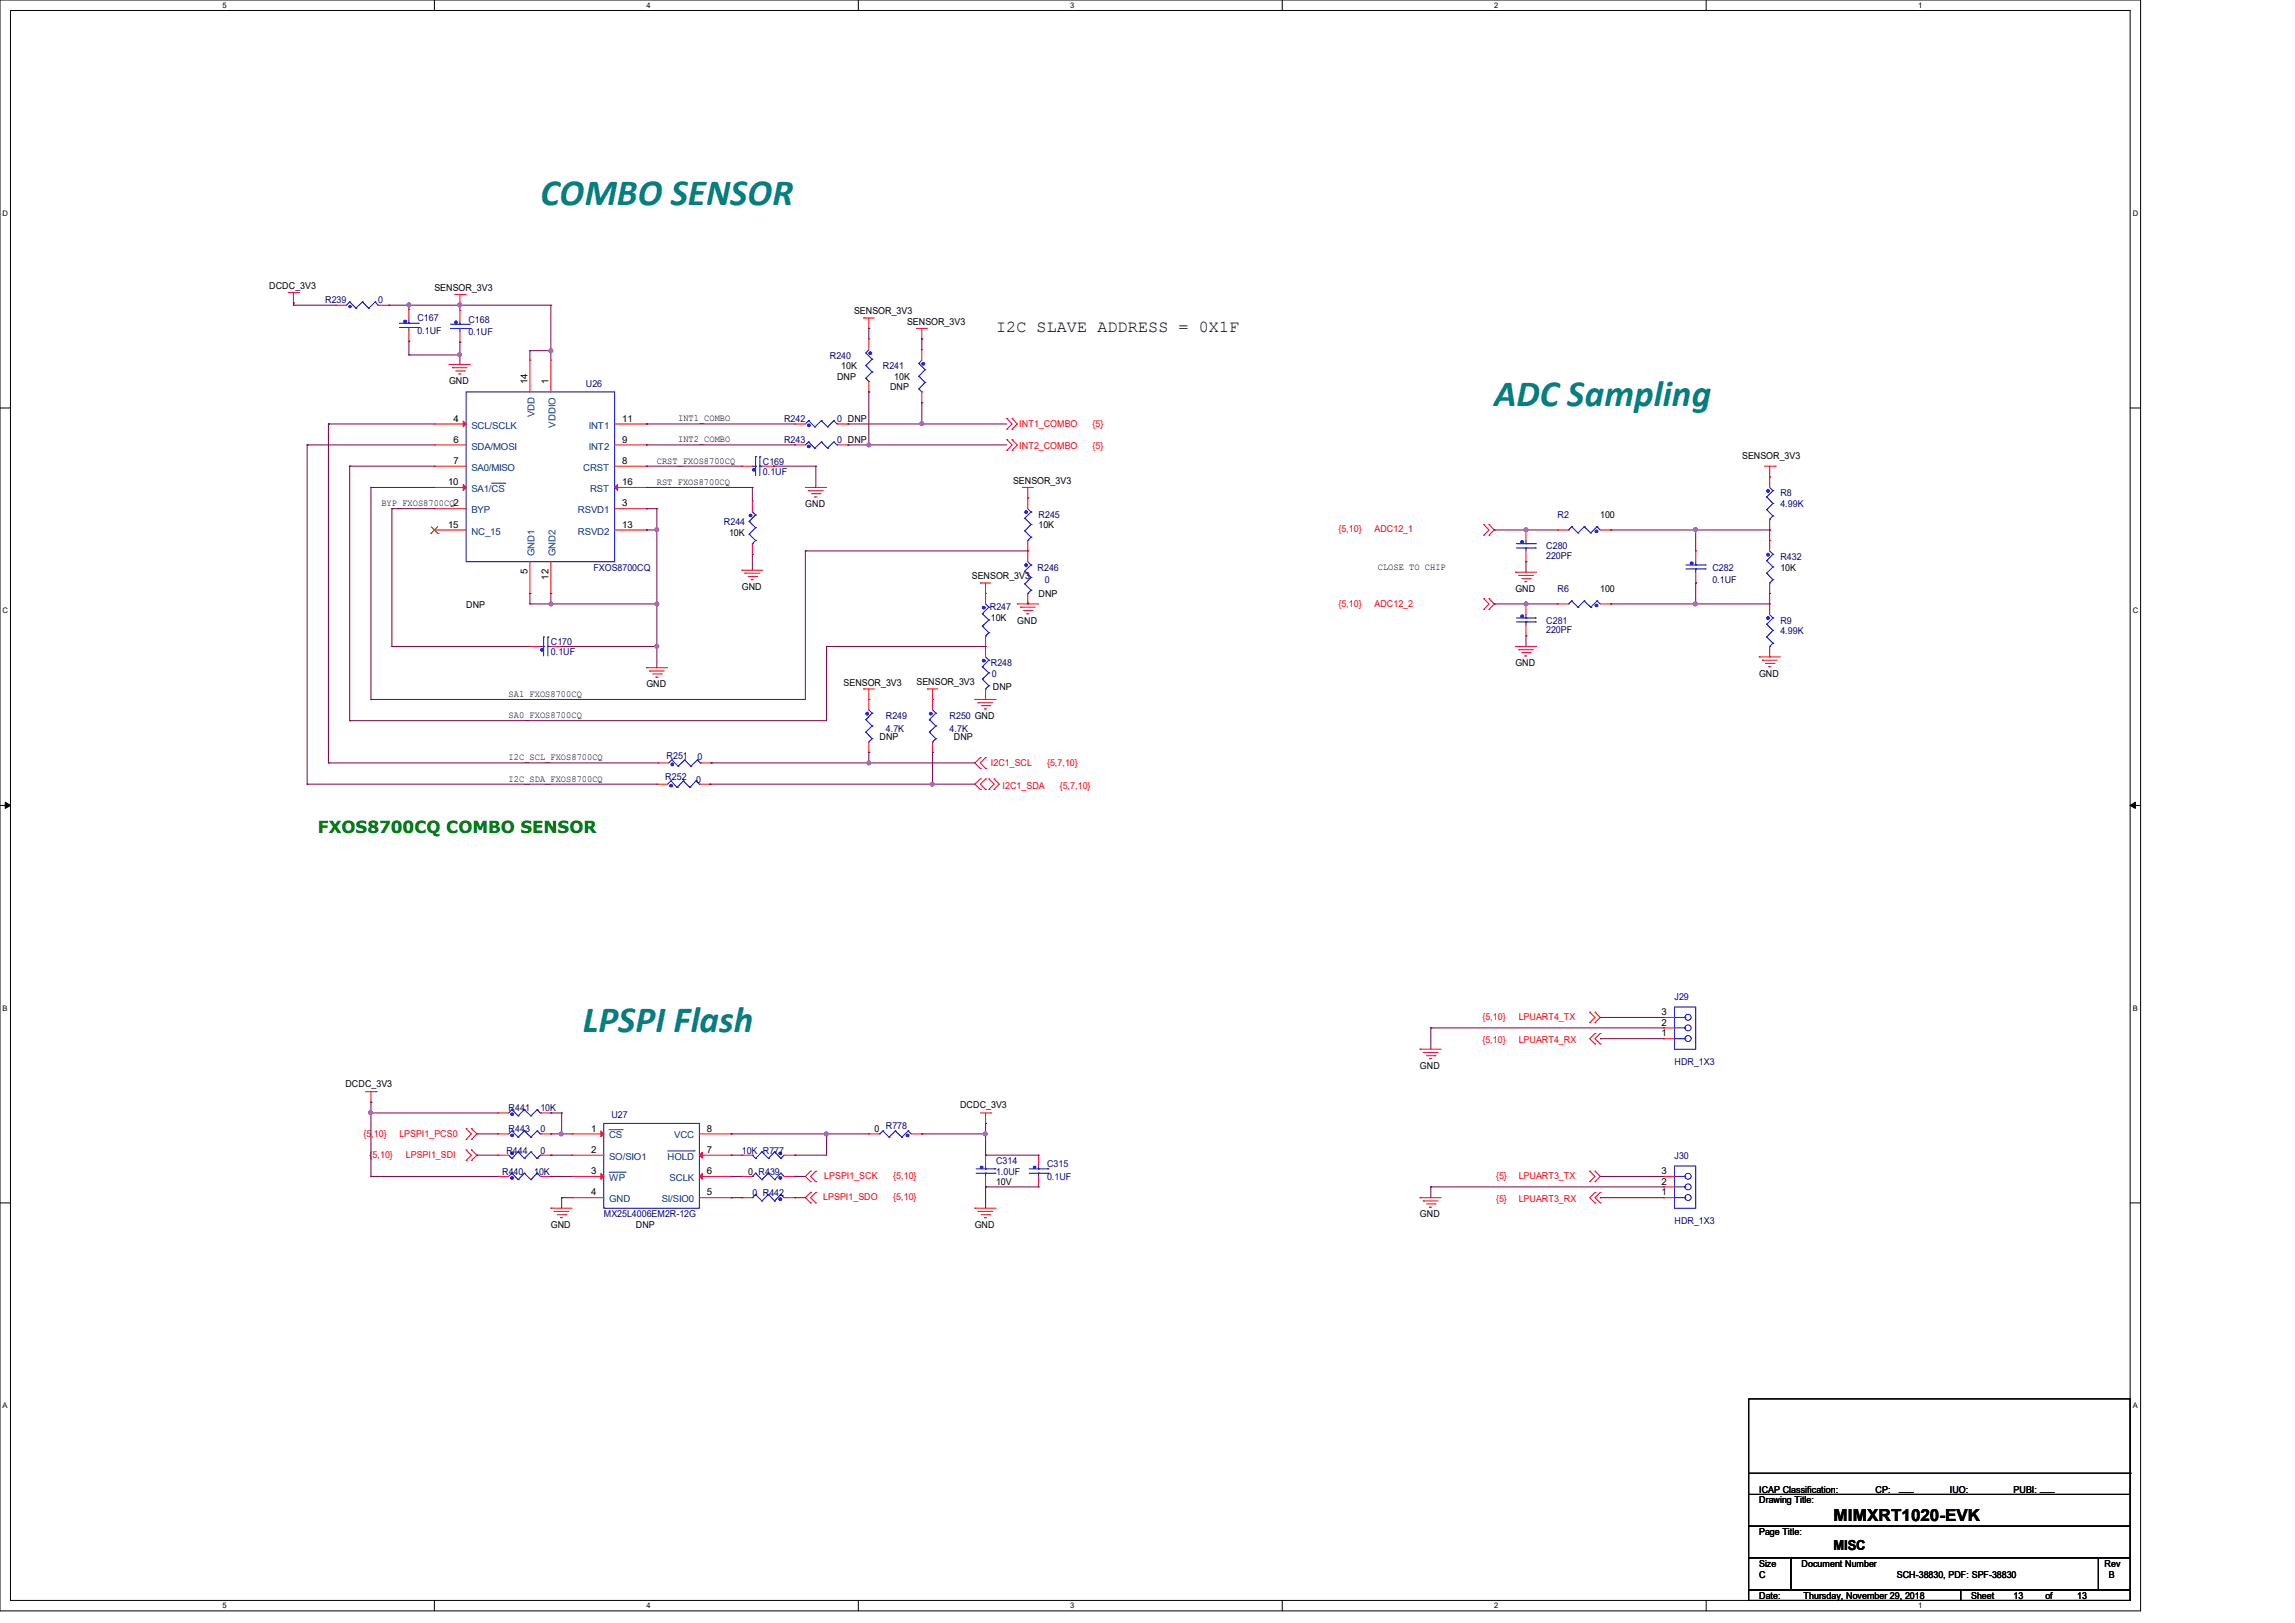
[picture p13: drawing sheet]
<svg xmlns="http://www.w3.org/2000/svg" width="297mm" height="210mm" viewBox="0 0 297 210" stroke-linecap="round" stroke-linejoin="round" font-family="sans-serif">
<defs><g id="words">
<g font-size="4.8" fill="#008080">
<text x="69.9" y="26.5">COMBO SENSOR</text>
<text x="193.4" y="52.6">ADC Sampling</text>
<text x="75.4" y="133.5">LPSPI Flash</text>
</g>
<g font-size="2.2">
<text x="128.9" y="42.9">I2C SLAVE ADDRESS = 0X1F</text>
<text x="237.3" y="196.8">MIMXRT1020-EVK</text>
</g>
<text font-size="2.2" fill="#008000" x="41.1" y="107.7">FXOS8700CQ COMBO SENSOR</text>
<text font-size="1.8" x="237.3" y="200.5">MISC</text>
<g font-size="1.2">
<text x="34.8" y="37.3">DCDC_3V3</text>
<text x="56.2" y="37.6">SENSOR_3V3</text>
<text x="110.5" y="40.6">SENSOR_3V3</text>
<text x="117.4" y="42">SENSOR_3V3</text>
<text x="108.9" y="47.8">10K</text>
<text x="58.1" y="49.7">GND</text>
<text x="68.3" y="49.7" transform="rotate(-90 68.3 49.7)">14</text>
<text x="71" y="49.7" transform="rotate(-90 71 49.7)">1</text>
<text x="108.3" y="49.1">DNP</text>
<text x="115.2" y="50.5">DNP</text>
<text x="115.7" y="49.1">10K</text>
<text x="58.7" y="54.6">4</text>
<text x="58.7" y="57.3">6</text>
<text x="80.5" y="57.3">9</text>
<text x="80.5" y="54.6">11</text>
<text x="85" y="60">CRST_FXOS8700CQ</text>
<text x="87.8" y="54.5">INT1_COMBO</text>
<text x="87.8" y="57.2">INT2_COMBO</text>
<text x="225.5" y="59.4">SENSOR_3V3</text>
<text x="49.4" y="65.4">BYP_FXOS8700CQ2</text>
<text x="58" y="62.8">10</text>
<text x="58.7" y="60">7</text>
<text x="80.5" y="65.5">3</text>
<text x="80.5" y="60">8</text>
<text x="80.5" y="62.8">16</text>
<text x="85" y="62.7">RST_FXOS8700CQ</text>
<text x="104.2" y="65.6">GND</text>
<text x="131.1" y="62.6">SENSOR_3V3</text>
<text x="58" y="68.3">15</text>
<text x="80.5" y="68.3">13</text>
<text x="94.4" y="69.3">10K</text>
<text x="134.4" y="68.3">10K</text>
<text x="207.1" y="67">100</text>
<text x="68.3" y="74.3" transform="rotate(-90 68.3 74.3)">5</text>
<text x="71" y="75" transform="rotate(-90 71 75)">12</text>
<text x="96" y="76.3">GND</text>
<text x="125.8" y="74.9">SENSOR_3V3</text>
<text x="134.4" y="77.3">DNP</text>
<text x="178.3" y="73.7">CLOSE TO CHIP</text>
<text x="196.1" y="76.6">GND</text>
<text x="207.1" y="76.6">100</text>
<text x="230.4" y="73.8">10K</text>
<text x="60.3" y="78.6">DNP</text>
<text x="128.2" y="80.4">10K</text>
<text x="131.7" y="80.7">GND</text>
<text x="83.6" y="88.9">GND</text>
<text x="109.2" y="88.8">SENSOR_3V3</text>
<text x="118.6" y="88.6">SENSOR_3V3</text>
<text x="128.5" y="89.3">DNP</text>
<text x="196.1" y="86.1">GND</text>
<text x="227.7" y="87.5">GND</text>
<text x="65.8" y="90.2">SA1_FXOS8700CQ</text>
<text x="65.8" y="92.9">SA0_FXOS8700CQ</text>
<text x="113.8" y="95.8">DNP</text>
<text x="123.4" y="95.8">DNP</text>
<text x="65.8" y="98.4">I2C_SCL_FXOS8700CQ</text>
<text x="65.8" y="101.1">I2C_SDA_FXOS8700CQ</text>
<text x="215" y="131.4">3</text>
<text x="215" y="134.1">1</text>
<text x="215" y="132.7">2</text>
<text x="44.7" y="140.6">DCDC_3V3</text>
<text x="124.2" y="143.3">DCDC_3V3</text>
<text x="183.8" y="138.3">GND</text>
<text x="76.5" y="146.4">1</text>
<text x="76.5" y="149.2">2</text>
<text x="91.5" y="149.2">7</text>
<text x="91.5" y="146.4">8</text>
<text x="113.2" y="146.5">0</text>
<text x="76.5" y="151.9">3</text>
<text x="76.5" y="154.7">4</text>
<text x="91.5" y="154.7">5</text>
<text x="91.5" y="151.9">6</text>
<text x="96.8" y="152">0 R439</text>
<text x="128.9" y="153.4">10V</text>
<text x="215" y="154.7">1</text>
<text x="215" y="153.3">2</text>
<text x="215" y="151.9">3</text>
<text x="71.3" y="158.9">GND</text>
<text x="82.3" y="158.9">DNP</text>
<text x="126.2" y="158.9">GND</text>
<text x="183.8" y="157.5">GND</text>
<text x="227.7" y="194.5">Drawing Title:</text>
<text x="227.7" y="193.2">ICAP Classification:</text>
<text x="242.7" y="193.2">CP:</text>
<text x="245.8" y="193">___</text>
<text x="252.3" y="193.2">IUO:</text>
<text x="260.6" y="193.2">PUBI: ___</text>
<text x="227.7" y="202.7">Size</text>
<text x="227.7" y="198.6">Page Title:</text>
<text x="233.2" y="202.7">Document Number</text>
<text x="272.4" y="202.7">Rev</text>
<text x="227.7" y="206.9">Date:</text>
<text x="227.7" y="204.1">C</text>
<text x="233.4" y="206.9">Thursday, November 29, 2018</text>
<text x="245.5" y="204.1">SCH-38830, PDF: SPF-38830</text>
<text x="255.1" y="206.9">Sheet</text>
<text x="260.6" y="206.9">13</text>
<text x="264.7" y="206.9">of</text>
<text x="268.8" y="206.9">13</text>
<text x="272.9" y="204.1">B</text>
</g>
<g font-size="1.2" fill="#000080">
<text x="42.1" y="39.2">R239</text>
<text x="48.9" y="39.2">0</text>
<text x="54" y="41.6">C167</text>
<text x="60.6" y="41.7">C168</text>
<text x="54" y="43.2">0.1UF</text>
<text x="60.6" y="43.4">0.1UF</text>
<text x="107.4" y="46.4">R240</text>
<text x="114.3" y="47.8">R241</text>
<text x="75.8" y="50.1">U26</text>
<text x="101.5" y="54.6">R242</text>
<text x="101.5" y="57.4">R243</text>
<text x="108.3" y="54.6">0 DNP</text>
<text x="108.3" y="57.4">0 DNP</text>
<text x="98.7" y="60.1">C169</text>
<text x="98.7" y="61.5">0.1UF</text>
<text x="230.4" y="64.2">R8</text>
<text x="230.4" y="65.6">4.99K</text>
<text x="93.7" y="67.9">R244</text>
<text x="134.4" y="67">R245</text>
<text x="200.1" y="71.1">C280</text>
<text x="201.6" y="67">R2</text>
<text x="76.8" y="73.8">FXOS8700CQ</text>
<text x="134.3" y="73.8">R246</text>
<text x="135.2" y="75.5">0</text>
<text x="200.1" y="72.3">220PF</text>
<text x="201.6" y="76.6">R6</text>
<text x="221.6" y="73.8">C282</text>
<text x="221.6" y="75.5">0.1UF</text>
<text x="230.4" y="72.4">R432</text>
<text x="71.3" y="83.4">C170</text>
<text x="128.1" y="78.9">R247</text>
<text x="200.1" y="80.7">C281</text>
<text x="200.1" y="81.9">220PF</text>
<text x="230.4" y="80.7">R9</text>
<text x="230.4" y="82">4.99K</text>
<text x="71.3" y="84.8">0.1UF</text>
<text x="128.2" y="86.1">R248</text>
<text x="128.4" y="87.5">0</text>
<text x="114.6" y="93">R249</text>
<text x="114.6" y="94.7">4.7K</text>
<text x="122.9" y="93">R250 GND</text>
<text x="122.9" y="94.7">4.7K</text>
<text x="86.1" y="101">R252</text>
<text x="86.3" y="98.3">R251</text>
<text x="90.1" y="101.3">0</text>
<text x="90.3" y="98.4">0</text>
<text x="216.7" y="129.4">J29</text>
<text x="216.7" y="137.8">HDR_1X3</text>
<text x="65.8" y="143.8">R441</text>
<text x="69.9" y="143.8">10K</text>
<text x="65.5" y="149.3">R444</text>
<text x="65.8" y="146.5">R443</text>
<text x="69.9" y="146.5">0</text>
<text x="69.9" y="149.3">0</text>
<text x="79.1" y="144.6">U27</text>
<text x="96" y="149.3">10K R777</text>
<text x="114.6" y="146.1">R778</text>
<text x="216.7" y="149.9">J30</text>
<text x="65" y="152">R440</text>
<text x="69.1" y="152">10K</text>
<text x="97.4" y="154.7">0 R442</text>
<text x="128.9" y="150.6">C314</text>
<text x="128.9" y="152">1.0UF</text>
<text x="135.5" y="151">C315</text>
<text x="135.5" y="152.7">0.1UF</text>
<text x="78.1" y="157.5">MX25L4006EM2R-12G</text>
<text x="216.7" y="158.3">HDR_1X3</text>
</g>
<g font-size="1.2" fill="#004080">
<text x="61" y="55.5">SCL/SCLK</text>
<text x="61" y="58.2">SDA/MOSI</text>
<text x="69.2" y="54" transform="rotate(-90 69.2 54)">VDD</text>
<text x="71.9" y="55.3" transform="rotate(-90 71.9 55.3)">VDDIO</text>
<text x="76.2" y="58.2">INT2</text>
<text x="76.2" y="55.5">INT1</text>
<text x="61" y="60.9">SA0/MISO</text>
<text x="61" y="63.7">SA1/CS</text>
<text x="75.5" y="60.9">CRST</text>
<text x="76.4" y="63.7">RST</text>
<text x="61" y="66.4">BYP</text>
<text x="61" y="69.2">NC_15</text>
<text x="74.8" y="66.4">RSVD1</text>
<text x="74.8" y="69.2">RSVD2</text>
<text x="69.2" y="72" transform="rotate(-90 69.2 72)">GND1</text>
<text x="71.9" y="72" transform="rotate(-90 71.9 72)">GND2</text>
<text x="78.8" y="147.3">CS</text>
<text x="87.2" y="147.3">VCC</text>
<text x="78.8" y="150.1">SO/SIO1</text>
<text x="78.8" y="152.8">WP</text>
<text x="78.8" y="155.6">GND</text>
<text x="85.6" y="155.6">SI/SIO0</text>
<text x="86.4" y="150.1">HOLD</text>
<text x="86.7" y="152.8">SCLK</text>
</g>
<g font-size="1.2" fill="#f00">
<text x="131.9" y="55.3">INT1_COMBO</text>
<text x="131.9" y="58">INT2_COMBO</text>
<text x="141.4" y="55.3">{5}</text>
<text x="141.4" y="58">{5}</text>
<text x="173.2" y="68.9">{5,10}</text>
<text x="177.9" y="68.9">ADC12_1</text>
<text x="173.2" y="78.5">{5,10}</text>
<text x="177.9" y="78.5">ADC12_2</text>
<text x="128.2" y="99.1">I2C1_SCL</text>
<text x="135.5" y="99.1">{5,7,10}</text>
<text x="129.7" y="102.1">I2C1_SDA</text>
<text x="137.2" y="102.1">{5,7,10}</text>
<text x="191.9" y="132">{5,10}</text>
<text x="196.5" y="132">LPUART4_TX</text>
<text x="191.9" y="135">{5,10}</text>
<text x="196.5" y="135">LPUART4_RX</text>
<text x="47" y="147.1">{5,10}</text>
<text x="47.8" y="149.8">{5,10}</text>
<text x="51.7" y="147.1">LPSPI1_PCS0</text>
<text x="52.5" y="149.8">LPSPI1_SDI</text>
<text x="106.6" y="155.3">LPSPI1_SDO</text>
<text x="106.7" y="152.6">LPSPI1_SCK</text>
<text x="115.6" y="155.3">{5,10}</text>
<text x="115.6" y="152.6">{5,10}</text>
<text x="193.6" y="152.6">{5}</text>
<text x="193.6" y="155.6">{5}</text>
<text x="196.5" y="152.6">LPUART3_TX</text>
<text x="196.5" y="155.6">LPUART3_RX</text>
</g>
<g font-size="1">
<text x="28.8" y="1">5</text>
<text x="83.7" y="1">4</text>
<text x="138.5" y="1">3</text>
<text x="193.4" y="1">2</text>
<text x="248.2" y="1">1</text>
<text x=".3" y="27.9">D</text>
<text x="276" y="27.9">D</text>
<text x=".3" y="79.4">C</text>
<text x="276" y="79.4">C</text>
<text x=".3" y="130.8">B</text>
<text x="276" y="130.8">B</text>
<text x=".3" y="182.2">A</text>
<text x="276" y="182.2">A</text>
<text x="28.8" y="208.1">5</text>
<text x="83.7" y="208.1">4</text>
<text x="138.5" y="208.1">3</text>
<text x="193.4" y="208.1">2</text>
<text x="248.2" y="208.1">1</text>
</g>
</g></defs>
<path d="M0 0h277v208.4h-277zM1.4 1.4h274.3v205.7h-274.3z" fill="none" stroke="#000" stroke-width=".13"/>
<g fill="#fff">
<path d="M28.8 .1h.5v1.1h-.5z"/>
<path d="M28.8 207.2h.5v1.1h-.5z"/>
</g>
<path d="M56.2 0v1.4M56.2 207.1v1.3" fill="none" stroke="#000" stroke-width=".13"/>
<g fill="#fff">
<path d="M83.7 .1h.5v1.1h-.5z"/>
<path d="M83.7 207.2h.5v1.1h-.5z"/>
</g>
<path d="M111.1 0v1.4M111.1 207.1v1.3" fill="none" stroke="#000" stroke-width=".13"/>
<g fill="#fff">
<path d="M138.5 .1h.6v1.1h-.6z"/>
<path d="M138.5 207.2h.6v1.1h-.6z"/>
</g>
<path d="M165.9 0v1.4M165.9 207.1v1.3" fill="none" stroke="#000" stroke-width=".13"/>
<g fill="#fff">
<path d="M193.4 .1h.5v1.1h-.5z"/>
<path d="M193.4 207.2h.5v1.1h-.5z"/>
</g>
<path d="M220.8 0v1.4M220.8 207.1v1.3" fill="none" stroke="#000" stroke-width=".13"/>
<g fill="#fff">
<path d="M248.2 .1h.6v1.1h-.6z"/>
<path d="M248.2 207.2h.6v1.1h-.6z"/>
<path d="M.3 27.1h.8v1.1h-.8z"/>
<path d="M276 27.1h.7v1.1h-.7z"/>
<path d="M.3 78.5h.8v1.1h-.8z"/>
<path d="M276 78.5h.7v1.1h-.7z"/>
</g>
<path d="M0 52.8h1.4M275.7 52.8h1.3" fill="none" stroke="#000" stroke-width=".13"/>
<g fill="#fff">
<path d="M.3 129.9h.7v1.1h-.7z"/>
<path d="M276 129.9h.6v1.1h-.6z"/>
</g>
<path d="M0 104.2h1.4M275.7 104.2h1.3" fill="none" stroke="#000" stroke-width=".13"/>
<path d="M.7 103.8l.7 .4-.7 .4zM275.7 104.2l.7-.4v.8z" fill="#000" stroke="#000" stroke-width=".13"/>
<g fill="#fff">
<path d="M.3 181.4h.7v1.1h-.7z"/>
<path d="M276 181.4h.6v1.1h-.6z"/>
</g>
<path d="M0 155.7h1.4M275.7 155.7h1.3M226.3 193.4h49.4v4.1h-49.4zM226.3 197.5h49.4v4.1h-49.4zM226.3 181h49.4v12.4h-49.4zM226.3 190.6h49.4M275.7 190.6h.1M226.3 201.6h5.5v4.1h-5.5zM226.3 205.7h27.4v1.4h-27.4zM231.8 201.6h39.8v4.1h-39.8zM253.7 205.7h22v1.4h-22zM271.6 201.6h4.1v4.1h-4.1z" fill="none" stroke="#000" stroke-width=".13"/>
<g fill="none" stroke="#f00" stroke-width=".13">
<path d="M37.3 37.8h1.4M38 39.2h.1M38 37.8v1.4M38.7 37.8h.1M43.5 39.5h.1M43.5 39.5h1.3M48.9 39.5h1.4M50.3 39.5h.1M58.8 38.1h1.4M59.5 39.5h.1M59.5 38.1v1.4M60.2 38.1h.1"/>
<path d="M52.9 40h.1M52.9 44.2h.1M52.9 40v1.4M52.9 42.8v1.4M56.2 54.9h.1M56.2 57.6h.1M56.2 54.9h4.1M56.2 57.6h4.1M58.1 47.2h.1M58.1 47.2h2.8M58.5 47.6h.1M58.5 47.6h2"/>
<path d="M59 48h1.1M59.4 48.4h.1M59.4 48.4h.2M59.5 40.2h.1M59.5 44.3h.1M59.5 40.2v1.3M59.5 42.9v1.4M60.1 48h.1M68.6 46.6h.1M68.6 46.6v4.1M71.3 46.6h.1M71.3 46.6v4.1"/>
<path d="M79.5 54.9h4.2M79.5 57.6h4.2M83.7 57.6h.1M83.7 54.9h.1M102.9 54.9h.1M102.9 57.6h.1M102.9 54.9h1.3M102.9 57.6h1.3M108.3 54.9h1.4M108.3 57.6h1.4M109.7 54.9h.1M109.7 57.6h.1"/>
<path d="M111.8 41.1h.1M111.8 41.1h1.4M112.4 42.5h.1M112.4 43.9h.1M112.4 50.7h.1M112.4 41.1v1.4M112.4 43.9v1.4M112.4 49.4v1.3M118.6 42.5h.1M118.6 42.5h1.4M119.3 43.9h.1M119.3 45.3h.1"/>
<path d="M119.3 52.1h.1M119.3 42.5v1.4M119.3 45.3v1.3M119.3 50.7v1.4M130.3 55.5h.1M130.3 54.1h.1M130.3 58.3h.1M130.3 56.9h.1M130.3 54.1l.7 .8-.7 .6M130.3 56.9l.7 .7-.7 .7M131 54.1h.1M131 55.5h.1"/>
<path d="M131 56.9h.1M131 58.3h.1M131 54.1l.7 .8-.7 .6M131 56.9l.7 .7-.7 .7M56.2 65.8h.1M56.2 60.3h.1M56.2 63.1h.1M56.2 68.6h.1M56.2 63.1h4.1M56.2 60.3h4.1M56.2 65.8h4.1M56.2 68.6h4.1"/>
<path d="M68.6 76.8h.1M68.6 72.7v4.1M71.3 76.8h.1M71.3 72.7v4.1M79.5 63.1h4.2M79.5 60.3h4.2M79.5 65.8h4.2M79.5 68.6h4.2M83.7 65.8h.1M83.7 60.3h.1M83.7 68.6h.1M83.7 63.1h.1"/>
<path d="M96 73.8h.1M96 60.3h.1M96 73.8h2.7M96 60.3h1.4M96.4 74.2h.1M96.4 74.2h1.9M96.8 74.6h1.1M97.2 75h.1M97.2 75h.3M97.4 64.9h.1M97.4 71.7h.1M97.4 64.9v1.4"/>
<path d="M97.4 70.4v1.3M97.9 74.6h.1M98.7 60.3h1.4M100.1 60.3h.1M104.2 63.1h.1M104.2 63.1h2.8M104.6 63.5h.1M104.6 63.5h2M105 63.9h1.1M105.5 64.3h.1M105.5 64.3h.2M106.1 63.9h.1"/>
<path d="M126.9 75.4h.1M126.9 75.4h1.3M127.6 76.8h.1M127.6 75.4v2.7M131.7 78.1h.1M131.7 78.1h2.7M132.1 78.6h.1M132.1 78.6h1.9M132.3 63.1h.1M132.3 63.1h1.4M132.5 79h1.1M132.9 79.4h.1"/>
<path d="M132.9 79.4h.3M133 64.4h.1M133 71.3h.1M133 78.1h.1M133 63.1v2.7M133 69.9v2.8M133 76.8v1.3M133.6 79h.1M192 69.3h.1M192 67.9h.1M192 78.9h.1M192 77.5h.1"/>
<path d="M192 67.9l.7 .7-.7 .7M192 77.5l.7 .6-.7 .8M192.7 67.9h.1M192.7 69.3h.1M192.7 77.5h.1M192.7 78.9h.1M192.7 67.9l.7 .7-.7 .7M192.7 77.5l.7 .6-.7 .8M196.1 74h.1M196.1 74h2.8M196.6 74.5h.1M196.6 74.5h1.9"/>
<path d="M196.9 74.9h1.1M197.4 75.3h.1M197.4 75.3h.2M197.5 78.1h.1M197.5 68.6h.1M197.5 72.7h.1M197.5 68.6v1.3M197.5 71.3v1.4M197.5 78.1v1.4M198 74.9h.1M201.6 68.6h.1M201.6 78.1h.1"/>
<path d="M201.6 78.1h1.4M201.6 68.6h1.4M207.1 78.1h1.3M207.1 68.6h1.3M208.4 68.6h.1M208.4 78.1h.1M219.5 71.3h.1M219.5 75.4h.1M219.5 71.3v1.4M219.5 74v1.4M228.3 60.3h1.4M229 61.7h.1"/>
<path d="M229 69.9h.1M229 76.8h.1M229 68.6h.1M229 78.1h.1M229 60.3v2.8M229 67.2v1.4M229 69.9v1.4M229 75.4v1.4M229 78.1v1.4M229.7 60.3h.1M68.6 83.7h.1M68.6 83.7h1.3"/>
<path d="M71.3 83.7h1.4M72.7 83.7h.1M83.7 86.4h.1M83.7 86.4h2.7M84.1 86.8h.1M84.1 86.8h1.9M84.5 87.2h1.1M84.9 87.6h.1M84.9 87.6h.3M85.2 98.7h.1M85.2 98.7h1.3M85.6 87.2h.1"/>
<path d="M90.6 98.7h1.4M92 98.7h.1M111.8 89.2h.1M111.8 89.2h1.4M112.4 90.5h.1M112.4 97.4h.1M112.4 89.2v2.7M112.4 96v1.4M120 89.2h.1M120 89.2h1.4M120.7 90.5h.1M120.7 97.4h.1"/>
<path d="M120.7 89.2v2.7M120.7 96v1.4M126.2 90.5h.1M126.2 90.5h2.7M126.6 90.9h.1M126.6 90.9h1.9M126.9 98h.1M126.9 99.4h.1M126.9 98l-.7 .7 .7 .7M127 91.3h1.1M127.4 91.7h.1M127.4 91.7h.3"/>
<path d="M127.6 99.4h.1M127.6 98h.1M127.6 83.7h.1M127.6 90.5h.1M127.6 82.3v2.7M127.6 89.2v1.3M127.6 98l-.7 .7 .7 .7M128.1 91.3h.1M196.1 83.7h.1M196.1 83.7h2.8M196.6 84.1h.1M196.6 84.1h1.9"/>
<path d="M196.9 84.5h1.1M197.4 84.9h.1M197.4 84.9h.2M197.5 82.3h.1M197.5 80.9v1.4M198 84.5h.1M227.7 85h.1M227.7 85h2.7M228.1 85.4h.1M228.1 85.4h1.9M228.5 85.9h1.1M228.9 86.3h.1"/>
<path d="M228.9 86.3h.3M229 85h.1M229 83.7v1.3M229.6 85.9h.1M85 101.5h.1M85 101.5h1.4M90.5 101.5h1.4M91.9 101.5h.1M126.9 100.8h.1M126.9 102.2h.1M126.9 100.8l-.7 .7 .7 .7M127.6 102.2h.1"/>
<path d="M127.6 100.8h.1M127.6 100.8l-.7 .7 .7 .7M128 102.2h.1M128 100.8h.1M128 100.8l.7 .7-.7 .7M128.7 100.8h.1M128.7 102.2h.1M128.7 100.8l.6 .7-.6 .7M183.8 135.8h.1M183.8 135.8h2.7M184.2 136.2h.1M184.2 136.2h1.9"/>
<path d="M184.6 136.6h1.1M185 137h.1M185 137h.3M185.7 136.6h.1M205.7 131h.1M205.7 132.3h.1M205.7 131l.7 .7-.7 .6M206.4 132.3h.1M206.4 131h.1M206.4 133.7h.1M206.4 135.1h.1M206.4 131l.7 .7-.7 .6"/>
<path d="M206.4 133.7l-.7 .7 .7 .7M207.1 133.7h.1M207.1 135.1h.1M207.1 133.7l-.7 .7 .7 .7M215.3 134.4h.1M215.3 133h.1M215.3 131.7h.1M215.3 134.4h1.4M215.3 133h1.4M215.3 131.7h1.4M47.3 141.3h1.4M48 142.6h.1"/>
<path d="M48 141.3v1.3M48.7 141.3h.1M60.3 147.4h.1M60.3 146h.1M60.3 150.2h.1M60.3 148.8h.1M60.3 146l.7 .7-.7 .7M60.3 148.8l.7 .7-.7 .7M61 146h.1M61 147.4h.1M61 148.8h.1M61 150.2h.1"/>
<path d="M61 146l.7 .7-.7 .7M61 148.8l.7 .7-.7 .7M64.4 149.5h.1M64.4 152.2h.1M64.4 144h.1M64.4 146.7h.1M64.4 144h1.4M64.4 149.5h1.4M64.4 152.2h1.4M64.4 146.7h1.4M69.9 144h1.4M69.9 149.5h1.4"/>
<path d="M69.9 152.2h1.4M69.9 146.7h1.4M71.3 156.3h.1M71.3 149.5h.1M71.3 152.2h.1M71.3 144h.1M71.3 146.7h.1M71.3 156.3h2.7M71.7 156.8h.1M71.7 156.8h1.9M72.1 157.2h1.1M72.6 157.6h.1"/>
<path d="M72.6 157.6h.2M73.2 157.2h.1M74 146.7h.1M74 149.5h.1M74 152.2h.1M74 155h.1M74 155h4.1M74 149.5h4.1M74 152.2h4.1M74 146.7h4.1M90.5 155h4.1M90.5 149.5h4.1"/>
<path d="M90.5 152.2h4.1M90.5 146.7h4.1M94.6 155h.1M94.6 149.5h.1M94.6 152.2h.1M94.6 146.7h.1M96 152.2h.1M96 149.5h.1M96 155h.1M96 155h1.4M96 149.5h1.4M96 152.2h1.4"/>
<path d="M101.5 155h1.4M101.5 149.5h1.4M101.5 152.2h1.4M102.9 152.2h.1M102.9 149.5h.1M102.9 155h.1M104.9 151.6h.1M104.9 152.9h.1M104.9 154.3h.1M104.9 155.7h.1M104.9 151.6l-.7 .6 .7 .7M104.9 154.3l-.7 .7 .7 .7"/>
<path d="M105.6 152.9h.1M105.6 151.6h.1M105.6 155.7h.1M105.6 154.3h.1M105.6 151.6l-.7 .6 .7 .7M105.6 154.3l-.7 .7 .7 .7M112.4 146.7h.1M112.4 146.7h1.4M117.9 146.7h1.4M119.3 146.7h.1M126.2 156.3h.1M126.2 156.3h2.7"/>
<path d="M126.6 156.8h.1M126.6 156.8h1.9M126.9 144h1.3M127 157.2h1.1M127.4 157.6h.1M127.4 157.6h.3M127.6 145.4h.1M127.6 149.5h.1M127.6 153.6h.1M127.6 144v1.4M127.6 149.5v1.4M127.6 152.2v1.4"/>
<path d="M128.1 157.2h.1M128.2 144h.1M134.4 149.5h.1M134.4 153.6h.1M134.4 149.5v1.4M134.4 152.2v1.4M183.8 155h.1M183.8 155h2.7M184.2 155.4h.1M184.2 155.4h1.9M184.6 155.8h1.1M185 156.2h.1"/>
<path d="M185 156.2h.3M185.7 155.8h.1M205.7 151.6h.1M205.7 152.9h.1M205.7 151.6l.7 .6-.7 .7M206.4 152.9h.1M206.4 151.6h.1M206.4 154.3h.1M206.4 155.7h.1M206.4 151.6l.7 .6-.7 .7M206.4 154.3l-.7 .7 .7 .7M207.1 154.3h.1"/>
<path d="M207.1 155.7h.1M207.1 154.3l-.7 .7 .7 .7M215.3 155h.1M215.3 153.6h.1M215.3 152.2h.1M215.3 155h1.4M215.3 152.2h1.4M215.3 153.6h1.4"/>
</g>
<g fill="none" stroke="#00f" stroke-width=".13">
<path d="M45.3 39.1h.1M45.3 39.1l-.5 .4M45.3 39.1l.8 .8M46.1 39.9h.1M46.9 39.1h.1M46.9 39.1l-.8 .8M46.9 39.1l.8 .8M47.7 39.9h.1M48.6 39.1h.1M48.6 39.1l-.9 .8M48.6 39.1l.3 .4M48.9 39.5h.1"/>
<path d="M51.7 42.4h2.4M51.7 41.8h2.4M52.9 42.4h.1M52.9 41.8h.1M52.9 41.4v.4M52.9 42.4v.4M54.1 42.4h.1M54.1 41.8h.1M58.3 42.5h2.4M58.3 42h2.4M59.5 42.5h.1M59.5 42h.1"/>
<path d="M59.5 41.5v.5M59.5 42.5v.4M60.3 50.7h19.2v22h-19.2zM60.7 42.5h.1M60.7 42h.1M97.8 59.1h.1M97.8 59.1v2.5M98.3 59.1h.1M98.3 59.1v2.5M104.6 54.4h.1M104.6 57.2h.1M104.6 54.4l-.4 .5"/>
<path d="M104.6 54.4l.9 .8M104.6 57.2l-.4 .4M104.6 57.2l.9 .8M105.5 55.2h.1M105.5 58h.1M106.3 54.4h.1M106.3 57.2h.1M106.3 54.4l-.8 .8M106.3 54.4l.8 .8M106.3 57.2l-.8 .8M106.3 57.2l.8 .8M107.1 55.2h.1"/>
<path d="M107.1 58h.1M107.9 54.4h.1M107.9 57.2h.1M107.9 54.4l-.8 .8M107.9 54.4l.4 .5M107.9 57.2l-.8 .8M107.9 57.2l.4 .4M108.3 54.9h.1M108.3 57.6h.1M112.1 45.7h.1M112.1 47.3h.1M112.1 48.9h.1"/>
<path d="M112.1 45.7l.8 .8M112.1 47.3l.8 .8M112.1 48.9l.3 .5M112.4 49.4h.1M112.4 45.3l-.3 .4M112.9 46.5h.1M112.9 48.1h.1M112.9 46.5l-.8 .8M112.9 48.1l-.8 .8M118.9 47h.1M118.9 48.7h.1M118.9 50.3h.1"/>
<path d="M118.9 47l.8 .8M118.9 48.7l.8 .8M118.9 50.3l.4 .4M119.3 50.7h.1M119.3 46.6l-.4 .4M119.7 47.8h.1M119.7 49.5h.1M119.7 47.8l-.8 .9M119.7 49.5l-.8 .8M96.9 67.5h.1M96.9 69.1h.1M96.9 67.5l.9 .8"/>
<path d="M96.9 69.1l.9 .8M97.4 70.4h.1M97.4 66.3l.4 .3M97.4 60.3h.4M97.8 66.6h.1M97.8 68.3h.1M97.8 69.9h.1M97.8 60.3h.1M97.8 66.6l-.9 .9M97.8 68.3l-.9 .8M97.8 69.9l-.4 .5M98.3 60.3h.1"/>
<path d="M98.3 60.3h.4M127.1 79.4h.1M127.1 79.4l.9 .8M127.6 78.1l.4 .5M128 78.6h.1M128 78.6l-.9 .8M132.6 67.1h.1M132.6 68.7h.1M132.6 73.9h.1M132.6 75.6h.1M132.6 67.1l.8 .8M132.6 68.7l.8 .8"/>
<path d="M132.6 73.9l.8 .8M132.6 75.6l.8 .8M133 69.9h.1M133 76.8h.1M133 65.8l.4 .5M133 72.7l.4 .4M133.4 66.3h.1M133.4 67.9h.1M133.4 69.5h.1M133.4 73.1h.1M133.4 74.7h.1M133.4 76.4h.1"/>
<path d="M133.4 73.1l-.8 .8M133.4 76.4l-.4 .4M133.4 66.3l-.8 .8M133.4 67.9l-.8 .8M133.4 69.5l-.4 .4M133.4 74.7l-.8 .9M196.3 80h2.4M196.3 70.9h2.4M196.3 70.4h2.4M197.5 80h.1M197.5 70.9h.1M197.5 70.4h.1"/>
<path d="M197.5 69.9v.5M197.5 70.9v.4M197.5 79.5v.5M198.7 80h.1M198.7 70.9h.1M198.7 70.4h.1M203 68.6h.1M203 78.1h.1M203.4 68.2h.1M203.4 77.8h.1M203.4 68.2l.8 .8M203.4 68.2l-.4 .4"/>
<path d="M203.4 77.8l.8 .8M203.4 77.8l-.4 .3M204.2 69h.1M204.2 78.6h.1M205 68.2h.1M205 77.8h.1M205 68.2l.9 .8M205 68.2l-.8 .8M205 77.8l.9 .8M205 77.8l-.8 .8M205.9 69h.1M205.9 78.6h.1"/>
<path d="M206.7 68.2h.1M206.7 77.8h.1M206.7 68.2l.4 .4M206.7 68.2l-.8 .8M206.7 77.8l.4 .3M206.7 77.8l-.8 .8M218.2 73.6h2.5M218.2 73.1h2.5M219.5 73.6h.1M219.5 73.1h.1M219.5 72.7v.4M219.5 73.6v.4"/>
<path d="M220.7 73.6h.1M220.7 73.1h.1M228.6 72.6h.1M228.6 74.2h.1M228.6 64.3h.1M228.6 66h.1M228.6 72.6l.8 .8M228.6 74.2l.8 .8M228.6 64.3l.8 .9M228.6 66l.8 .8M229 75.4h.1M229 67.2h.1"/>
<path d="M229 71.3l.4 .4M229 63.1l.4 .4M229 79.5l.4 .5M229.4 71.7h.1M229.4 73.4h.1M229.4 75h.1M229.4 63.5h.1M229.4 65.2h.1M229.4 66.8h.1M229.4 80h.1M229.4 71.7l-.8 .9M229.4 73.4l-.8 .8"/>
<path d="M229.4 75l-.4 .4M229.4 63.5l-.8 .8M229.4 65.2l-.8 .8M229.4 66.8l-.4 .4M229.4 80l-.8 .8M69.9 83.7h.5M70.4 82.4h.1M70.4 83.7h.1M70.4 82.4v2.5M70.9 82.4h.1M70.9 83.7h.1M70.9 82.4v2.5"/>
<path d="M70.9 83.7h.4M87 98.3h.1M87 98.3l-.5 .4M87 98.3l.8 .8M87.8 99.1h.1M88.6 98.3h.1M88.6 98.3l-.8 .8M88.6 98.3l.8 .8M89.4 99.1h.1M90.3 98.3h.1M90.3 98.3l-.9 .8M90.3 98.3l.3 .4"/>
<path d="M90.6 98.7h.1M112.1 93.1h.1M112.1 94.7h.1M112.1 93.1l.8 .8M112.1 94.7l.8 .9M112.4 96h.1M112.4 91.9l.5 .4M112.9 92.3h.1M112.9 93.9h.1M112.9 95.6h.1M112.9 92.3l-.8 .8M112.9 93.9l-.8 .8"/>
<path d="M112.9 95.6l-.5 .4M120.3 93.1h.1M120.3 94.7h.1M120.3 93.1l.8 .8M120.3 94.7l.8 .9M120.7 96h.1M120.7 91.9l.4 .4M121.1 92.3h.1M121.1 93.9h.1M121.1 95.6h.1M121.1 92.3l-.8 .8M121.1 95.6l-.4 .4"/>
<path d="M121.1 93.9l-.8 .8M127.1 86.3h.1M127.1 87.9h.1M127.1 81h.1M127.1 86.3l.9 .8M127.1 87.9l.9 .8M127.1 81l.9 .9M127.6 89.2h.1M127.6 82.3h.1M127.6 85l.4 .4M128 85.4h.1M128 87.1h.1"/>
<path d="M128 88.7h.1M128 80.2h.1M128 81.9h.1M128 85.4l-.9 .9M128 87.1l-.9 .8M128 88.7l-.4 .5M128 80.2l-.9 .8M128 81.9l-.4 .4M196.3 80.5h2.4M197.5 80.5h.1M197.5 80.5v.4M198.7 80.5h.1"/>
<path d="M228.6 80.8h.1M228.6 82.4h.1M228.6 80.8l.8 .8M228.6 82.4l.8 .8M229 83.7h.1M229.4 81.6h.1M229.4 83.2h.1M229.4 81.6l-.8 .8M229.4 83.2l-.4 .5M86.8 101h.1M86.8 101l-.4 .5M86.8 101l.8 .9"/>
<path d="M87.6 101.9h.1M88.4 101h.1M88.4 101l-.8 .9M88.4 101l.9 .9M89.3 101.9h.1M90.1 101h.1M90.1 101l-.8 .9M90.1 101l.4 .5M90.5 101.5h.1M216.7 130.3h2.8v5.5h-2.8zM216.7 134.4h1.4M216.7 133h1.4"/>
<path d="M216.7 131.7h1.4M218.1 134.4h.1M218.1 133h.1M218.1 131.7h.1M65.8 149.5l.5 .4M66.3 149.9h.1M66.3 151.8h.1M66.3 143.6h.1M66.3 146.3h.1M66.3 143.6l-.5 .4M66.3 151.8l-.5 .4M66.3 151.8l.8 .9"/>
<path d="M66.3 143.6l.8 .8M66.3 146.3l-.5 .4M66.3 146.3l.8 .9M67.1 149.1h.1M67.1 152.7h.1M67.1 144.4h.1M67.1 147.2h.1M67.1 149.1l-.8 .8M67.1 149.1l.8 .8M67.9 149.9h.1M67.9 151.8h.1M67.9 143.6h.1"/>
<path d="M67.9 146.3h.1M67.9 151.8l-.8 .9M67.9 151.8l.8 .9M67.9 143.6l-.8 .8M67.9 143.6l.8 .8M67.9 146.3l-.8 .9M67.9 146.3l.8 .9M68.7 149.1h.1M68.7 152.7h.1M68.7 144.4h.1M68.7 147.2h.1M68.7 149.1l-.8 .8"/>
<path d="M68.7 149.1l.8 .8M69.5 149.9h.1M69.5 151.8h.1M69.5 143.6h.1M69.5 146.3h.1M69.5 151.8l-.8 .9M69.5 151.8l.4 .4M69.5 143.6l-.8 .8M69.5 143.6l.4 .4M69.5 146.3l-.8 .9M69.5 146.3l.4 .4M69.9 149.5h.1"/>
<path d="M69.9 152.2h.1M69.9 144h.1M69.9 146.7h.1M69.9 149.5l-.4 .4M78.1 145.4h12.4v10.9h-12.4zM97.4 152.2h.1M97.4 149.5h.1M97.4 155h.1M97.4 149.5l.4 .4M97.8 151.8h.1M97.8 149.9h.1M97.8 154.6h.1"/>
<path d="M97.8 151.8l.8 .9M97.8 151.8l-.4 .4M97.8 154.6l.8 .8M97.8 154.6l-.4 .4M98.6 152.7h.1M98.6 149.1h.1M98.6 155.4h.1M98.6 149.1l.8 .8M98.6 149.1l-.8 .8M99.4 151.8h.1M99.4 149.9h.1M99.4 154.6h.1"/>
<path d="M99.4 151.8l.8 .9M99.4 151.8l-.8 .9M99.4 154.6l.8 .8M99.4 154.6l-.8 .8M100.2 152.7h.1M100.2 149.1h.1M100.2 155.4h.1M100.2 149.1l.8 .8M100.2 149.1l-.8 .8M101 151.8h.1M101 149.9h.1M101 154.6h.1"/>
<path d="M101 151.8l.5 .4M101 151.8l-.8 .9M101 154.6l.5 .4M101 154.6l-.8 .8M101.5 149.5l-.5 .4M113.8 146.7h.1M114.3 146.3h.1M114.3 146.3l.8 .9M114.3 146.3l-.5 .4M115.1 147.2h.1M115.9 146.3h.1M115.9 146.3l.8 .9"/>
<path d="M115.9 146.3l-.8 .9M116.7 147.2h.1M117.5 146.3h.1M117.5 146.3l.4 .4M117.5 146.3l-.8 .9M126.3 151.8h2.5M126.3 151.3h2.5M127.6 151.8h.1M127.6 151.3h.1M127.6 150.9v.4M127.6 151.8v.4M128.8 151.8h.1"/>
<path d="M128.8 151.3h.1M133.2 151.8h2.4M133.2 151.3h2.4M134.4 151.8h.1M134.4 151.3h.1M134.4 150.9v.4M134.4 151.8v.4M135.6 151.8h.1M135.6 151.3h.1M216.7 150.9h2.8v5.4h-2.8zM216.7 155h1.4M216.7 153.6h1.4"/>
<path d="M216.7 152.2h1.4M218.1 155h.1M218.1 153.6h.1M218.1 152.2h.1"/>
<circle cx="218.5" cy="133" r=".39"/>
<circle cx="218.5" cy="131.6" r=".39"/>
<circle cx="218.5" cy="134.4" r=".39"/>
<circle cx="218.5" cy="153.6" r=".39"/>
<circle cx="218.5" cy="155" r=".39"/>
<circle cx="218.5" cy="152.2" r=".39"/>
</g>
<g fill="#00f" stroke="#00f" stroke-width=".13">
<path d="M45.2 39.6h.2v.2h-.2z" fill-rule="evenodd"/>
<path d="M126.9 150.9h.3v.2h-.3z" fill-rule="evenodd"/>
<path d="M133.8 150.9h.2v.2h-.2z" fill-rule="evenodd"/>
<circle cx="228.8" cy="71.8" r=".18"/>
<circle cx="197" cy="79.7" r=".18"/>
<circle cx="87" cy="98.9" r=".18"/>
<circle cx="97.1" cy="66.7" r=".18"/>
<circle cx="66.3" cy="149.3" r=".18"/>
<circle cx="52.4" cy="41.6" r=".18"/>
<circle cx="104.7" cy="55" r=".18"/>
<circle cx="112.2" cy="92.3" r=".18"/>
<circle cx="119.5" cy="47.1" r=".18"/>
<circle cx="101" cy="152.4" r=".18"/>
<circle cx="127.3" cy="85.5" r=".18"/>
<circle cx="117.5" cy="146.9" r=".18"/>
<circle cx="206.6" cy="68.8" r=".18"/>
<circle cx="120.5" cy="92.4" r=".18"/>
<circle cx="101" cy="149.3" r=".18"/>
<circle cx="104.7" cy="57.8" r=".18"/>
<circle cx="127.3" cy="78.6" r=".18"/>
<circle cx="66.3" cy="152.4" r=".18"/>
<circle cx="228.8" cy="63.5" r=".18"/>
<circle cx="132.8" cy="66.3" r=".18"/>
<circle cx="218.9" cy="72.9" r=".18"/>
<circle cx="66.3" cy="144.2" r=".18"/>
<circle cx="197" cy="70.1" r=".18"/>
<circle cx="228.8" cy="80" r=".18"/>
<circle cx="59" cy="41.7" r=".18"/>
<circle cx="97.6" cy="60.8" r=".18"/>
<circle cx="86.9" cy="101.7" r=".18"/>
<circle cx="70.1" cy="84.1" r=".18"/>
<circle cx="101" cy="155.2" r=".18"/>
<circle cx="112.6" cy="45.7" r=".18"/>
<circle cx="66.3" cy="146.9" r=".18"/>
<circle cx="132.8" cy="73.1" r=".18"/>
<circle cx="206.6" cy="78.3" r=".18"/>
</g>
<g fill="#f00" stroke="#f00" stroke-width=".13">
<path d="M59.9 54.5l.4 .4-.4 .3z"/>
<path d="M59.9 62.7l.4 .4-.4 .4z"/>
<path d="M79.9 62.7v.8l-.4-.4z"/>
<path d="M77.8 146.3l.3 .4-.3 .4z"/>
<path d="M77.8 151.8l.3 .4-.3 .4z"/>
<path d="M90.5 149.5l.4-.4v.8z"/>
<path d="M90.5 152.2l.4-.4v.8z"/>
</g>
<path d="M63.6 62.5h1.7M65.3 62.5h.1M78.8 146.2h1.7M78.8 151.7h2.1M80.5 146.2h.1M80.9 151.7h.1M86.4 148.9h3.4M89.8 148.9h.1" fill="none" stroke="#004080" stroke-width=".13"/>
<path d="M55.8 69h.1M55.8 68.2l.9 .8M56.6 68.2l-.8 .8M56.7 69h.1" fill="none" stroke="#804000" stroke-width=".13"/>
<g fill="none" stroke="#800040" stroke-width=".13">
<path d="M38 39.5h.1M38 39.2h.1M38 39.5h5.5M38 39.2v.3M50.3 39.5h.1M50.3 39.5h21M52.9 39.5h.1M52.9 39.5v.5M59.5 39.5h.1M59.5 39.5v.7M71.3 39.5h.1M71.3 39.5v7.1"/>
<path d="M39.8 57.6h.1M39.8 57.6h16.4M39.8 57.6v43.9M42.5 54.9h.1M42.5 54.9h13.7M42.5 54.9v43.8M52.9 44.2h.1M52.9 45.9h.1M52.9 44.2v1.7M52.9 45.9h6.6M59.5 44.3h.1M59.5 45.9h.1"/>
<path d="M59.5 44.3v2.9M68.6 45.4h.1M68.6 45.4v1.2M68.6 45.4h2.7M71.3 45.4h.1M83.7 57.6h.1M83.7 54.9h.1M83.7 54.9h19.2M83.7 57.6h19.2M109.7 54.9h.1M109.7 57.6h.1M109.7 54.9h20.6"/>
<path d="M109.7 57.6h20.6M112.4 57.6h.1M112.4 50.7h.1M112.4 42.5h.1M112.4 42.5v1.4M112.4 50.7v6.9M119.3 54.9h.1M119.3 52.1h.1M119.3 43.9h.1M119.3 43.9v1.4M119.3 52.1v2.8M45.3 60.3h.1"/>
<path d="M45.3 60.3h10.9M45.3 60.3v33M48 63.1h.1M48 63.1h8.2M48 63.1v27.4M50.7 65.8h.1M50.7 65.8v17.9M50.7 65.8h5.5M68.6 78.1h.1M68.6 76.8h.1M68.6 78.1h16.4M68.6 76.8v1.3"/>
<path d="M71.3 78.1h.1M71.3 76.8h.1M71.3 76.8v1.3M83.7 68.6h.1M83.7 63.1h.1M83.7 65.8h.1M83.7 60.3h.1M83.7 68.6h1.3M83.7 63.1h13.7M83.7 65.8h1.3M83.7 60.3h12.3M85 68.6h.1"/>
<path d="M85 65.8h.1M85 78.1h.1M85 65.8v20.6M97.4 71.7h.1M97.4 63.1h.1M97.4 63.1v1.8M97.4 71.7v2.1M100.1 60.3h.1M100.1 60.3h5.5M104.2 71.3h.1M104.2 71.3v19.2h-56.2M104.2 71.3h28.8"/>
<path d="M105.6 60.3h.1M105.6 60.3v2.8M133 78h.1M133 78v.1M193.4 68.6h.1M193.4 78.1h.1M193.4 68.6h8.2M193.4 78.1h8.2M197.5 68.6h.1M197.5 72.7h.1M197.5 78.1h.1M197.5 72.7v1.3"/>
<path d="M208.4 78.1h.1M208.4 68.6h.1M208.4 68.6h20.6M219.5 75.4h.1M219.5 78.1h.1M219.5 68.6h.1M219.5 68.6v2.7M219.5 75.4v2.7M229 68.6h.1M229 76.8h.1M229 76.8v1.3h-20.6M229 68.6v1.3"/>
<path d="M42.5 98.7h.1M42.5 98.7h42.7M45.3 93.3h.1M48 90.5h.1M50.7 83.7h.1M50.7 83.7h17.9M72.7 83.7h.1M72.7 83.7h12.3M85 83.7h.1M92 98.7h.1M92 98.7h34.2M107 83.7h.1"/>
<path d="M107 83.7h20.6M107 83.7v9.6h-61.7M112.4 98.7h.1M112.4 97.4h.1M112.4 97.4v1.3M120.7 97.4h.1M120.7 97.4v4.1M197.5 82.3h.1M197.5 82.3v1.4M39.8 101.5h.1M39.8 101.5h45.2M91.9 101.5h.1"/>
<path d="M91.9 101.5h34.3M120.7 101.5h.1M185.2 133h.1M185.2 133h30.1M185.2 133v2.8M207.1 131.7h.1M207.1 134.4h.1M207.1 131.7h8.2M207.1 134.4h8.2M48 144h.1M48 142.6h.1M48 152.2h.1"/>
<path d="M48 142.6v9.6M48 152.2h16.4M48 144h16.4M61.7 146.7h.1M61.7 149.5h.1M61.7 149.5h2.7M61.7 146.7h2.7M71.3 152.2h.1M71.3 146.7h.1M71.3 144h.1M71.3 149.5h.1M71.3 149.5h2.7"/>
<path d="M71.3 152.2h2.7M71.3 146.7h2.7M71.3 144h1.4M72.7 144h.1M72.7 146.7h.1M72.7 155h.1M72.7 155h1.3M72.7 144v2.7M72.7 155v1.3M94.6 149.5h.1M94.6 152.2h.1M94.6 155h.1"/>
<path d="M94.6 146.7h.1M94.6 149.5h1.4M94.6 152.2h1.4M94.6 155h1.4M94.6 146.7h17.8M102.9 149.5h.1M102.9 152.2h.1M102.9 155h.1M102.9 152.2h1.3M102.9 155h1.3M107 146.7h.1M107 146.7v2.8h-4.1"/>
<path d="M119.3 146.7h.1M119.3 146.7h8.3M127.6 153.6h.1M127.6 149.5h.1M127.6 145.4h.1M127.6 146.7h.1M127.6 145.4v4.1M127.6 153.6v2.7M127.6 153.6h6.8M127.6 149.5h6.8M185.2 153.6h.1M185.2 153.6h30.1"/>
<path d="M185.2 153.6v1.4M207.1 152.2h.1M207.1 155h.1M207.1 152.2h8.2M207.1 155h8.2"/>
</g>
<g fill="#f0f" stroke="#f0f" stroke-width=".13">
<circle cx="71.3" cy="78.1" r=".25"/>
<circle cx="120.6" cy="101.5" r=".25"/>
<circle cx="112.4" cy="98.7" r=".25"/>
<circle cx="85" cy="68.5" r=".25"/>
<circle cx="85" cy="83.6" r=".25"/>
<circle cx="85" cy="78.1" r=".25"/>
<circle cx="119.3" cy="54.8" r=".25"/>
<circle cx="112.4" cy="57.6" r=".25"/>
<circle cx="71.3" cy="45.4" r=".25"/>
<circle cx="59.5" cy="45.9" r=".25"/>
<circle cx="52.9" cy="39.5" r=".25"/>
<circle cx="59.5" cy="39.5" r=".25"/>
<circle cx="197.5" cy="68.5" r=".25"/>
<circle cx="197.5" cy="78.1" r=".25"/>
<circle cx="219.4" cy="78.1" r=".25"/>
<circle cx="219.4" cy="68.5" r=".25"/>
<circle cx="72.6" cy="146.7" r=".25"/>
<circle cx="48" cy="144" r=".25"/>
<circle cx="127.5" cy="146.7" r=".25"/>
<circle cx="106.9" cy="146.7" r=".25"/>
</g>
<use href="#words"/>
</svg>
